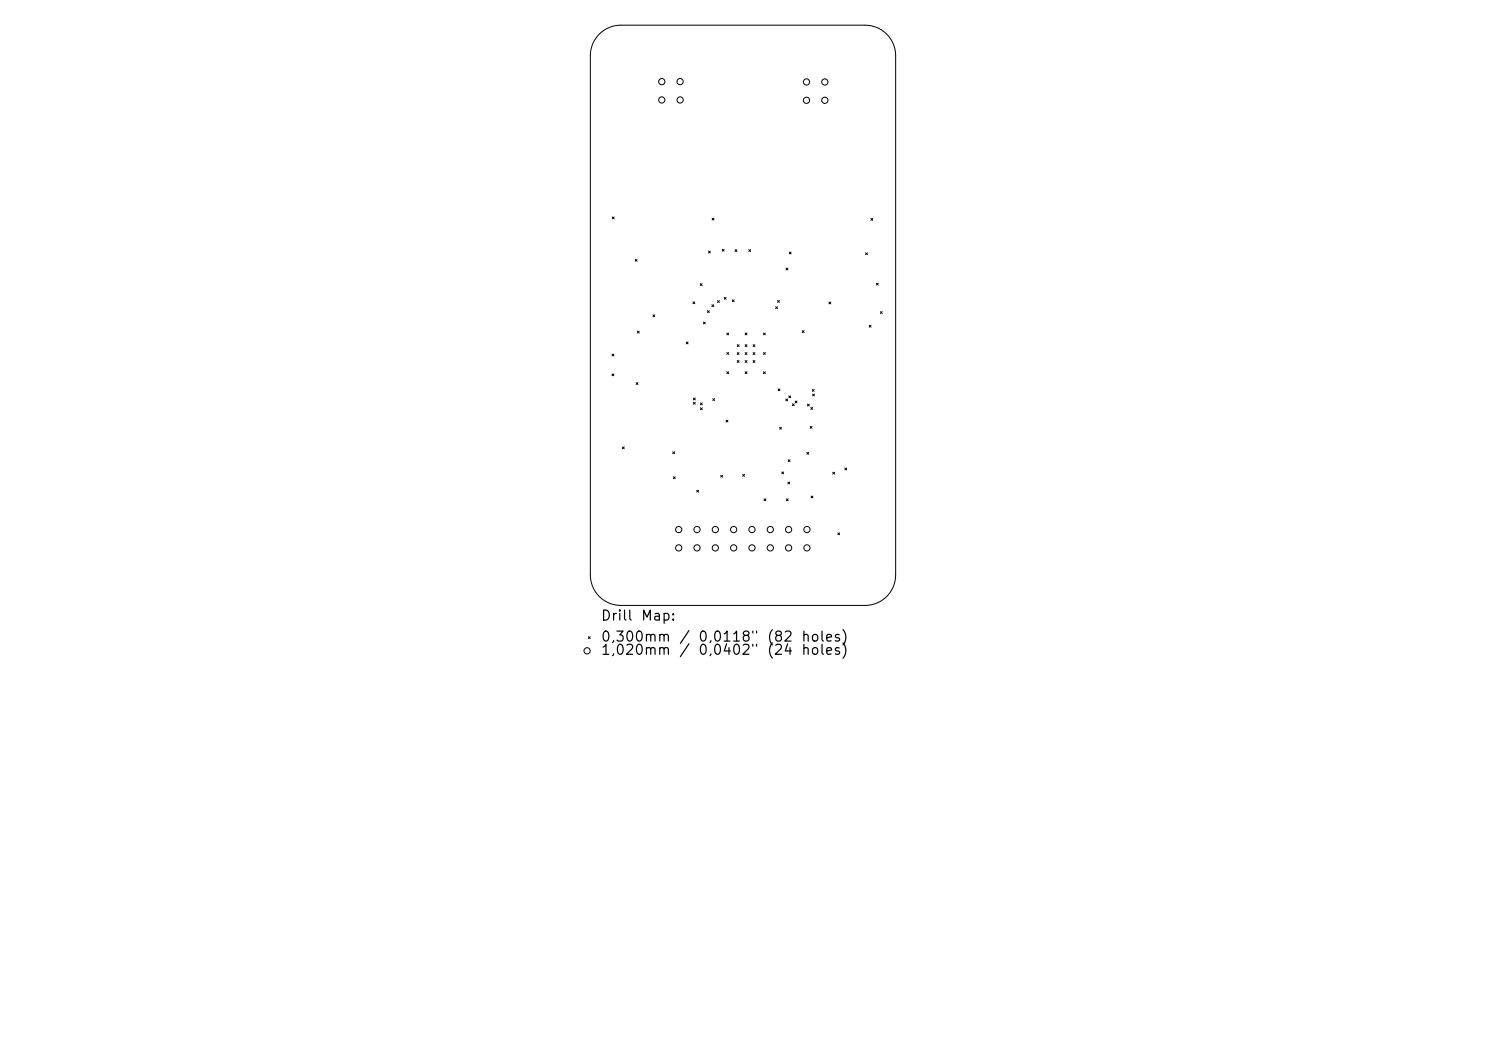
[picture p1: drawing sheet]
<svg xmlns="http://www.w3.org/2000/svg" width="297mm" height="210mm" viewBox="0 0 297 210" stroke-linecap="round" stroke-linejoin="round" font-family="sans-serif">
<defs><g id="words">
<g font-size="2">
<text x="120" y="124.5">Drill</text>
<text x="128" y="124.5">Map:</text>
<text x="120" y="128.7">0,300mm</text>
<text x="120" y="131.3">1,020mm</text>
<text x="135.6" y="128.7">/</text>
<text x="139.4" y="128.7">0,0118&quot;</text>
<text x="139.4" y="131.3">0,0402&quot;</text>
<text x="153.1" y="128.7">(82</text>
<text x="153.1" y="131.3">(24</text>
<text x="160" y="128.7">holes)</text>
</g>
</g></defs>
<g fill="none" stroke="#000" stroke-width=".2">
<path d="M119.8 6.8a6.1 6.1 0 0 1 4.3-1.8h48.8a6.1 6.1 0 0 1 6.1 6.1v103.8a6.1 6.1 0 0 1-6.1 6.1h-48.8a6.1 6.1 0 0 1-6.1-6.1v-103.8a6.1 6.1 0 0 1 1.8-4.3zM122.4 43.4l.3 .3M122.7 43.4l-.3 .3M127 51.8l.3 .4M127.3 51.8l-.3 .4M140 56.7l.3 .4M140.3 56.7l-.3 .4M141.6 50.2l.4 .4M142 50.2l-.4 .4M142.3 43.6l.4 .4M142.7 43.6l-.4 .4M144.4 49.8l.3 .4"/>
<path d="M144.7 49.8l-.3 .4M144.7 59.4l.4 .4M145.1 59.4l-.4 .4M146.4 59.9l.3 .4M146.7 59.9l-.3 .4M146.9 49.9l.4 .3M147.3 49.9l-.4 .3M149.7 49.9l.3 .3M150 49.9l-.3 .3M157.1 53.6l.4 .3M157.5 53.6l-.4 .3M157.7 50.4l.4 .3"/>
<path d="M158.1 50.4l-.4 .3M173 50.5l.4 .4M173.4 50.5l-.4 .4M174.1 43.7l.3 .3M174.4 43.7l-.3 .3M175.2 56.6l.3 .4M175.5 56.6l-.3 .4M122.3 70.8l.4 .3M122.3 74.7l.4 .4M122.7 70.8l-.4 .3M122.7 74.7l-.4 .4M127.1 76.5l.4 .3"/>
<path d="M127.4 66.2l.4 .3M127.5 76.5l-.4 .3M127.8 66.2l-.4 .3M130.5 62.9l.4 .4M130.9 62.9l-.4 .4M137.2 68.3l.3 .4M137.5 68.3l-.3 .4M138.5 60.3l.4 .4M138.6 79.5l.4 .4M138.9 60.3l-.4 .4M139 79.5l-.4 .4M140.6 64.3l.4 .4"/>
<path d="M141 64.3l-.4 .4M141.4 62.1l.4 .4M141.8 62.1l-.4 .4M142.3 60.9l.3 .4M142.5 79.7l.3 .3M142.6 60.9l-.3 .4M142.8 79.7l-.3 .3M143.4 60.1l.4 .3M143.8 60.1l-.4 .3M145.3 66.5l.3 .4M145.3 70.4l.3 .4M145.3 74.3l.3 .4"/>
<path d="M145.6 66.5l-.3 .4M145.6 70.4l-.3 .4M145.6 74.3l-.3 .4M147.3 68.9l.4 .3M147.3 70.5l.4 .3M147.3 72.1l.4 .3M147.7 68.9l-.4 .3M147.7 70.5l-.4 .3M147.7 72.1l-.4 .3M148.9 66.5l.4 .4M148.9 74.3l.4 .4M148.9 70.5l.4 .3"/>
<path d="M148.9 72.1l.4 .3M148.9 68.9l.4 .3M149.3 66.5l-.4 .4M149.3 74.3l-.4 .4M149.3 68.9l-.4 .3M149.3 70.5l-.4 .3M149.3 72.1l-.4 .3M150.5 72.1l.4 .3M150.5 70.5l.4 .3M150.5 68.9l.4 .3M150.9 68.9l-.4 .3M150.9 70.5l-.4 .3"/>
<path d="M150.9 72.1l-.4 .3M152.6 66.5l.4 .4M152.6 70.4l.4 .4M152.6 74.3l.4 .4M153 66.5l-.4 .4M153 70.4l-.4 .4M153 74.3l-.4 .4M155 61.3l.4 .4M155.4 61.3l-.4 .4M155.4 60.1l.4 .3M155.5 77.7l.4 .4M155.8 60.1l-.4 .3"/>
<path d="M155.9 77.7l-.4 .4M157.1 79.7l.3 .4M157.4 79.7l-.3 .4M157.7 79.1l.3 .4M158 79.1l-.3 .4M160.3 66.1l.4 .3M160.7 66.1l-.4 .3M162.4 77.8l.3 .4M162.4 78.7l.4 .4M162.7 77.8l-.3 .4M162.8 78.7l-.4 .4M165.7 60.3l.3 .4"/>
<path d="M166 60.3l-.3 .4M173.7 65l.4 .4M174.1 65l-.4 .4M176 62.3l.3 .3M176.3 62.3l-.3 .3M124.4 89.3l.4 .4M124.8 89.3l-.4 .4M134.5 90.3l.3 .3M134.6 95.3l.4 .3M134.8 90.3l-.3 .3M135 95.3l-.4 .3M138.6 80.4l.4 .4"/>
<path d="M139 80.4l-.4 .4M139.3 98l.3 .3M139.6 98l-.3 .3M140 80.5l.4 .4M140 81.5l.4 .4M140.4 80.5l-.4 .4M140.4 81.5l-.4 .4M144 95l.4 .3M144.4 95l-.4 .3M145.1 84l.4 .3M145.5 84l-.4 .3M148.4 94.8l.4 .4"/>
<path d="M148.8 94.8l-.4 .4M152.7 99.7l.4 .3M153.1 99.7l-.4 .3M155.8 85.4l.4 .4M156.2 85.4l-.4 .4M156.3 94.3l.3 .4M156.6 94.3l-.3 .4M157.2 99.7l.3 .3M157.5 96.3l.3 .4M157.5 99.7l-.3 .3M157.5 91.9l.4 .3M157.8 96.3l-.3 .4"/>
<path d="M157.9 91.9l-.4 .3M158.4 80.7l.3 .4M158.7 80.7l-.3 .4M158.9 80.1l.4 .4M159.3 80.1l-.4 .4M161.3 90.4l.3 .4M161.4 80.8l.3 .3M161.6 90.4l-.3 .4M161.7 80.8l-.3 .3M161.9 85.2l.4 .4M162 81.4l.4 .4M162.1 99.1l.4 .4"/>
<path d="M162.3 85.2l-.4 .4M162.4 81.4l-.4 .4M162.5 99.1l-.4 .4M166.4 94.4l.4 .3M166.8 94.4l-.4 .3M168.9 93.5l.3 .4M169.2 93.5l-.3 .4M167.4 106.5l.4 .3M167.8 106.5l-.4 .3M117.6 127.2l.4 .4M118 127.2l-.4 .4"/>
<circle cx="132.3" cy="16.3" r=".62"/>
<circle cx="132.3" cy="20" r=".62"/>
<circle cx="135.9" cy="16.3" r=".62"/>
<circle cx="135.9" cy="20" r=".62"/>
<circle cx="161.2" cy="16.4" r=".62"/>
<circle cx="164.9" cy="16.4" r=".62"/>
<circle cx="161.2" cy="20" r=".62"/>
<circle cx="164.9" cy="20" r=".62"/>
<circle cx="135.6" cy="109.5" r=".62"/>
<circle cx="135.6" cy="105.8" r=".62"/>
<circle cx="139.3" cy="109.5" r=".62"/>
<circle cx="139.3" cy="105.8" r=".62"/>
<circle cx="143" cy="109.5" r=".62"/>
<circle cx="143" cy="105.8" r=".62"/>
<circle cx="146.6" cy="109.5" r=".62"/>
<circle cx="146.6" cy="105.8" r=".62"/>
<circle cx="150.3" cy="109.5" r=".62"/>
<circle cx="150.3" cy="105.8" r=".62"/>
<circle cx="154" cy="109.5" r=".62"/>
<circle cx="154" cy="105.8" r=".62"/>
<circle cx="157.6" cy="109.5" r=".62"/>
<circle cx="157.6" cy="105.8" r=".62"/>
<circle cx="161.3" cy="109.5" r=".62"/>
<circle cx="161.3" cy="105.8" r=".62"/>
<circle cx="117.3" cy="130" r=".62"/>
</g>
<use href="#words"/>
</svg>
